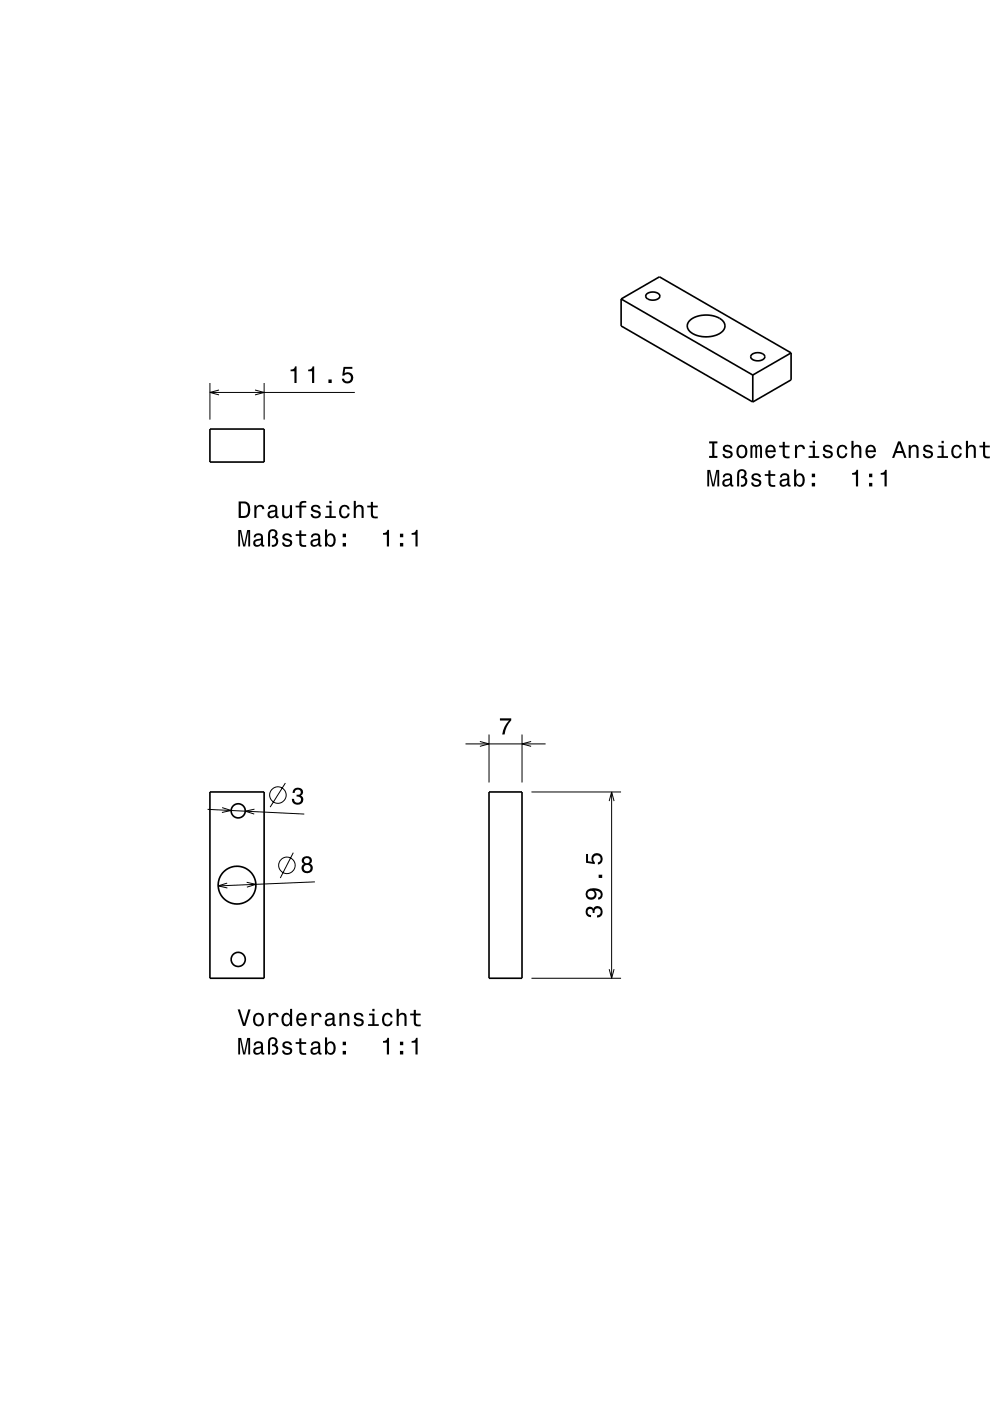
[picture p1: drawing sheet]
<svg xmlns="http://www.w3.org/2000/svg" width="210mm" height="297mm" viewBox="0 0 210 297" stroke-linecap="round" stroke-linejoin="round" font-family="sans-serif">
<g fill="none" stroke="#000" stroke-width=".21">
<path d="M44.5 81.2v7.8M44.5 83.2h30.8M46.5 82.7l-2 .5 2 .5M54.1 82.7l1.9 .5-1.9 .5M56 81.2v7.8M98.8 157.7h16.9M101.8 157.2l2 .5-2 .5M103.8 155.7v10.2M110.8 155.7v10.2M112.7 157.2l-1.9 .5 1.9 .5M44 171.6l20.6 1M47.1 171.2l1.9 .6-1.9 .5"/>
<path d="M54 171.6l-2 .4 1.9 .6M60.5 166l-3.2 5.1M112.8 167.9h19M129.2 169.8l.6-1.9 .5 1.9M129.8 167.9v39.5M48.2 187.2l-1.9 .6 1.9 .5M52.3 187.1l2 .4-1.9 .6M62.2 180.8l-2.7 5.4M66.8 187l-20.5 .8M112.8 207.4h19M129.2 205.5l.6 1.9 .5-1.9"/>
<circle cx="59" cy="168.6" r="1.75"/>
<circle cx="60.9" cy="183.5" r="1.75"/>
</g>
<g fill="none" stroke="#000" stroke-width=".35">
<path d="M131.8 63.4l8.1-4.7 27.9 16.1M131.8 63.4l27.9 16.1M131.8 63.4v5.7l27.9 16.1M137.2 62.4a1.97 1.97 0 0 1 2.8 .2 1.24 1.24 0 0 1-1.7 1 1.03 1.03 0 0 1-1.2-1.1zM146.4 67.9a5.6 5.6 0 0 1 7.1 .4 1.78 1.78 0 0 1-1.2 2.6 5.6 5.6 0 0 1-6.2-.9l-.3-.6v-.5zM159.5 75.2a1.84 1.84 0 0 1 2.8 .4 1.81 1.81 0 0 1-2.9 .3l-.1-.3zM159.7 79.5v5.7M167.8 74.8l-8.1 4.7M167.8 74.8v5.7l-8.1 4.7M44.5 91h11.5v7h-11.5zM44.5 167.9h11.5v39.5h-11.5zM103.8 167.9h7v39.5h-7z"/>
<circle cx="50.5" cy="171.9" r="1.5"/>
<circle cx="50.3" cy="187.7" r="4"/>
<circle cx="50.5" cy="203.4" r="1.5"/>
</g>
<g fill="#000">
<path d="M106.1 152.3h2.4v.4a5.3 5.3 0 0 0-1.4 3h-.6a5.2 5.2 0 0 1 1.5-2.9h-1.9zM62.4 167.3a1.08 1.08 0 0 1 1.4-.2 1.08 1.08 0 0 1 .4 1.3l-.4 .3a1.06 1.06 0 0 1 .5 1.3 1.06 1.06 0 0 1-1.3 .6 1.1 1.1 0 0 1-1.1-1.2h.5a.71 .71 0 0 0 .9 .8 .71 .71 0 0 0 .2-1.3h-.6v-.4a.61 .61 0 0 0 .8-.3 .61 .61 0 0 0-.2-.8 .61 .61 0 0 0-.8 .2l-.2 .5h-.4z"/>
<path d="M61.6 78.4v.3h.9v2.5h.4v-3.5h-.3a.77 .77 0 0 1-1 .7zM65.4 78.4v.3h.8v2.5h.5v-3.5h-.4a.77 .77 0 0 1-.9 .7zM69.7 80.5v.7h.7v-.7zM72.9 77.8l-.3 1.8h.4a.8 .8 0 0 1 1.3-.2 .8 .8 0 0 1-.1 1.3 .8 .8 0 0 1-1.2-.4h-.5a1.21 1.21 0 0 0 1.5 1 1.21 1.21 0 0 0 .8-1.6 1.21 1.21 0 0 0-1.7-.6l.1-.9h1.6v-.4z"/>
<path d="M150.5 93.6v.4h.6v2.7h-.6v.4h1.7v-.4h-.6v-2.7h.6v-.4zM153.6 94.5a.76 .76 0 0 0-.2 .9 .76 .76 0 0 0 .7 .4l.9 .4a.63 .63 0 0 1-.6 .6 .63 .63 0 0 1-.7-.6h-.4a1.07 1.07 0 0 0 1.2 1 1.07 1.07 0 0 0 .9-1.2l-.4-.4-1.1-.3a.54 .54 0 0 1 .4-.7 .54 .54 0 0 1 .6 .5h.5a1.03 1.03 0 0 0-.7-.9 1.03 1.03 0 0 0-1.1 .3zM156.5 94.7a1.53 1.53 0 0 0 .9 2.5 1.48 1.48 0 0 0 1.2-1.5 1.48 1.48 0 0 0-1.2-1.4l-.5 .1zM156.9 95a.67 .67 0 0 1 .7-.3 .67 .67 0 0 1 .5 .6 1.11 1.11 0 0 1-.7 1.5 1.17 1.17 0 0 1-.5-1.8zM159.2 94.4v2.7h.4v-1.8l.2-.6h.3l.1 .3 .1 2.1h.3l.1-2.1 .3-.4 .2 .2 .1 .4v1.9h.4v-1.9a.69 .69 0 0 0-.6-.9l-.5 .4-.2-.3-.3-.1-.5 .4v-.3zM162.7 94.7a1.54 1.54 0 0 0 .8 2.5 1.06 1.06 0 0 0 1-.9h-.4l-.2 .4-.4 .1a.76 .76 0 0 1-.7-.9h1.8a1.17 1.17 0 0 0-.5-1.4 1.17 1.17 0 0 0-1.4 .2zM163 94.9a.66 .66 0 0 1 .8-.1 .66 .66 0 0 1 .3 .7h-1.3zM166.1 93.7v.8h-.8v.3h.8v1.8a1.05 1.05 0 0 0 1.4 .6v-.4a.68 .68 0 0 1-1-.4v-1.6h1v-.3h-1v-.8zM168.7 94.4v2.7h.4v-1.6a.67 .67 0 0 1 .4-.7 .67 .67 0 0 1 .8 .2v.2h.5a.89 .89 0 0 0-.7-.9 .89 .89 0 0 0-1 .5v-.4zM171.8 94.5v.3h.7v1.9h-1v.4h2.3v-.4h-.9v-2.2zM172.4 93.5v.5h.5v-.5zM174.9 94.5a.76 .76 0 0 0-.3 .9 .76 .76 0 0 0 .8 .4l.8 .4a.63 .63 0 0 1-.6 .6 .63 .63 0 0 1-.6-.6h-.5a1.07 1.07 0 0 0 1.2 1 1.07 1.07 0 0 0 1-1.2l-.5-.4-1-.3a.54 .54 0 0 1 .4-.7 .54 .54 0 0 1 .6 .5h.4a1.03 1.03 0 0 0-.7-.9 1.03 1.03 0 0 0-1 .3zM177.8 94.7a1.52 1.52 0 0 0 .9 2.5 1.05 1.05 0 0 0 1.1-1.1h-.4a.67 .67 0 0 1-.7 .7 .67 .67 0 0 1-.7-.6 1.12 1.12 0 0 1 .7-1.5 .6 .6 0 0 1 .6 .6h.5a1.09 1.09 0 0 0-.8-1 1.09 1.09 0 0 0-1.2 .4zM180.6 93.5v3.6h.5v-1.6a.63 .63 0 0 1 .4-.7 .63 .63 0 0 1 .8 .3v2h.4v-1.8a.88 .88 0 0 0-.5-1 .88 .88 0 0 0-1.1 .5v-1.3zM183.9 94.7a1.54 1.54 0 0 0 .8 2.5 1.06 1.06 0 0 0 1.1-.9h-.4l-.3 .4-.3 .1a.76 .76 0 0 1-.7-.9h1.7a1.17 1.17 0 0 0-.4-1.4 1.17 1.17 0 0 0-1.5 .2zM184.3 94.9a.66 .66 0 0 1 .8-.1 .66 .66 0 0 1 .3 .7h-1.3zM190.5 93.6l-1.2 3.5h.4l.4-1h1.4l.4 1h.4l-1.2-3.5zM190.8 94.1l.5 1.5h-1zM192.8 94.4v2.7h.4v-1.6a.64 .64 0 0 1 .4-.7 .64 .64 0 0 1 .8 .3l.1 2h.4v-1.8a.89 .89 0 0 0-.6-1 .89 .89 0 0 0-1.1 .5v-.4zM196.1 94.5a.76 .76 0 0 0-.2 .9 .76 .76 0 0 0 .7 .4l.9 .4a.63 .63 0 0 1-.6 .6 .63 .63 0 0 1-.7-.6h-.4a1.07 1.07 0 0 0 1.2 1 1.07 1.07 0 0 0 .9-1.2l-.4-.4-1.1-.3a.53 .53 0 0 1 .4-.7 .53 .53 0 0 1 .6 .5h.5a1.03 1.03 0 0 0-.7-.9 1.03 1.03 0 0 0-1.1 .3zM199.1 94.5v.3h.7v1.9h-.9v.4h2.2v-.4h-.9v-2.2zM199.8 93.5v.5h.4v-.5zM202.1 94.7a1.52 1.52 0 0 0 .9 2.5 1.05 1.05 0 0 0 1.1-1.1h-.5a.67 .67 0 0 1-.6 .7 .67 .67 0 0 1-.7-.6 1.11 1.11 0 0 1 .7-1.5 .6 .6 0 0 1 .6 .6h.5a1.09 1.09 0 0 0-.8-1 1.09 1.09 0 0 0-1.2 .4zM204.9 93.5v3.6h.5v-1.6a.63 .63 0 0 1 .4-.7 .63 .63 0 0 1 .8 .3v2h.4v-1.8a.88 .88 0 0 0-.6-1 .88 .88 0 0 0-1 .5v-1.3zM208.6 93.7v.8h-.8v.3h.8v1.8a1.03 1.03 0 0 0 1.4 .6v-.4a.66 .66 0 0 1-.7 0 .66 .66 0 0 1-.3-.7v-1.3h1v-.3h-1v-.8z"/>
<path d="M50.5 112.4v3.5h.4v-3.2l.7 3.2h.4l.7-3.2v3.2h.4v-3.5h-.6l-.7 3.1-.6-3.1zM54.1 113.3l-.3 .6h.4a.55 .55 0 0 1 .7-.5 .55 .55 0 0 1 .4 .8h-.2a1 1 0 0 0-1.1 .3 1 1 0 0 0-.2 1 .94 .94 0 0 0 1.6 0l.1 .3 .6 .1v-.4h-.3v-1.6a1.02 1.02 0 0 0-1.7-.6zM54.3 114.8l1.1-.3a.77 .77 0 0 1-.2 .9 .77 .77 0 0 1-.9 .1zM57.1 112.5l-.2 .8v2.6h.4v-2.5a.59 .59 0 0 1 .3-.8 .59 .59 0 0 1 .8 .3 .59 .59 0 0 1-.1 .6 .59 .59 0 0 1-.6 .2v.4a.73 .73 0 0 1 .9 .7 .73 .73 0 0 1-.9 .7v.4a1.13 1.13 0 0 0 1.3-.7 1.13 1.13 0 0 0-.5-1.4 .97 .97 0 0 0 .1-1.4 .97 .97 0 0 0-1.5 .1zM60.2 113.3a.75 .75 0 0 0-.3 .8 .75 .75 0 0 0 .8 .5l.8 .4a.63 .63 0 0 1-.6 .6 .63 .63 0 0 1-.6-.6h-.5a1.07 1.07 0 0 0 1.2 1 1.07 1.07 0 0 0 1-1.2l-.5-.4-1-.3a.54 .54 0 0 1 .4-.7 .54 .54 0 0 1 .6 .5h.4a1.03 1.03 0 0 0-.7-.9 1.03 1.03 0 0 0-1 .3zM63.5 112.5v.7h-.8v.4h.8v1.8a1.05 1.05 0 0 0 1.5 .5v-.3l-1-.2-.1-.5v-1.3h1.1v-.4h-1.1v-.7zM66.2 113.3l-.2 .6h.4a.55 .55 0 0 1 .6-.5 .55 .55 0 0 1 .4 .8h-.2a1.14 1.14 0 0 0-1.3 1 .73 .73 0 0 0 .8 .7l.4-.1 .5-.3 .1 .3 .5 .1v-.4h-.2l-.1-1.6a1.02 1.02 0 0 0-.6-.8 1.02 1.02 0 0 0-1.1 .2zM66.4 114.8l1.1-.3a.77 .77 0 0 1-.2 .9 .77 .77 0 0 1-.9 .1zM69 112.2v3.7h.4v-.5a.92 .92 0 0 0 1 .5 .92 .92 0 0 0 .7-.8 1.5 1.5 0 0 0-.9-2l-.5 .1-.3 .4v-1.4zM69.6 113.7a.63 .63 0 0 1 .7-.2 .63 .63 0 0 1 .4 .6 1.13 1.13 0 0 1-.6 1.5 1.18 1.18 0 0 1-.5-1.9zM72.7 115.1v.8h.7v-.8zM72.7 113.2v.7h.7v-.7z"/>
<path d="M50.6 106.3v3.5h1.2a1.42 1.42 0 0 0 1.3-1.7 1.38 1.38 0 0 0-1.3-1.8zM51.1 106.7l1.1 .1a1.89 1.89 0 0 1-.1 2.5l-1 .1zM54 107.1v2.7h.4v-1.5a.66 .66 0 0 1 .4-.8 .66 .66 0 0 1 .8 .2v.3h.5a.89 .89 0 0 0-.7-1 .89 .89 0 0 0-1 .6v-.5zM57.1 107.2l-.2 .7h.4a.55 .55 0 0 1 .6-.5 .55 .55 0 0 1 .4 .7l-.2 .1a1 1 0 0 0-1 .2 1 1 0 0 0-.3 1 .93 .93 0 0 0 1.6 .1l.1 .3h.6v-.3l-.2-.1-.1-1.6a1.02 1.02 0 0 0-.6-.8 1.02 1.02 0 0 0-1.1 .2zM57.3 108.8l1.1-.4a.77 .77 0 0 1-.2 .9 .77 .77 0 0 1-.9 .1l-.1-.3zM59.9 107.1v1.8a.89 .89 0 0 0 .6 1 .89 .89 0 0 0 1-.5v.4h.5v-2.7h-.5v1.6a.64 .64 0 0 1-.4 .7 .64 .64 0 0 1-.8-.3v-2zM62.7 107.2v.4h.8v2.2h.5v-2.2h1v-.4h-1v-.4l.3-.2h.7v-.4a1.04 1.04 0 0 0-1.5 .8v.2zM66.2 107.2a.75 .75 0 0 0-.2 .9 .75 .75 0 0 0 .7 .5l.9 .3a.63 .63 0 0 1-.6 .7 .63 .63 0 0 1-.7-.6h-.4a1.07 1.07 0 0 0 1.2 .9 1.07 1.07 0 0 0 .9-1.2l-.4-.4-1.1-.3a.54 .54 0 0 1 .4-.7 .54 .54 0 0 1 .7 .5h.4a1.03 1.03 0 0 0-.7-.8 1.03 1.03 0 0 0-1.1 .2zM69.2 107.2v.4h.7v1.8h-.9v.4h2.3v-.4h-1v-2.2zM69.9 106.2v.5h.5v-.5zM72.2 107.4a1.53 1.53 0 0 0 .9 2.5 1.05 1.05 0 0 0 1.1-1h-.4a.67 .67 0 0 1-.7 .6 .67 .67 0 0 1-.7-.6 1.12 1.12 0 0 1 .7-1.5 .6 .6 0 0 1 .6 .6h.5a1.09 1.09 0 0 0-.8-1 1.09 1.09 0 0 0-1.2 .4zM75 106.2v3.6h.5v-1.5a.64 .64 0 0 1 .4-.8 .64 .64 0 0 1 .8 .3v2h.5v-1.8a.88 .88 0 0 0-.6-.9 .88 .88 0 0 0-1.1 .4v-1.3zM78.7 106.4v.8h-.8v.4h.8v1.8a1.05 1.05 0 0 0 1.4 .5v-.4l-.9-.1-.1-.5v-1.3h1v-.4h-1v-.8z"/>
<path d="M81.3 113v.4h.8v2.5h.4v-3.6h-.3a.77 .77 0 0 1-.9 .7zM84.9 115.1v.8h.7v-.8zM84.9 113.2v.7h.7v-.7zM87.3 113v.4h.8v2.5h.5v-3.6h-.3a.77 .77 0 0 1-1 .7z"/>
<path d="M150.1 99.6v3.5h.4v-3.1l.6 3.1h.4l.7-3.1v3.1h.4v-3.5h-.6l-.7 3.1-.6-3.1zM153.6 100.6l-.3 .6h.4a.55 .55 0 0 1 .7-.5 .55 .55 0 0 1 .4 .8h-.2a1.14 1.14 0 0 0-1.4 .9 .73 .73 0 0 0 .8 .8l.5-.1 .4-.3 .1 .3h.6v-.3h-.3v-1.7a1.02 1.02 0 0 0-.7-.8 1.02 1.02 0 0 0-1 .3zM153.8 102.1l1.1-.3a.77 .77 0 0 1-.2 .8 .77 .77 0 0 1-.9 .1zM156.7 99.7l-.3 .9v2.5h.4v-2.5a.59 .59 0 0 1 .4-.7 .59 .59 0 0 1 .7 .3 .59 .59 0 0 1-.1 .6 .59 .59 0 0 1-.6 .2v.4a.73 .73 0 0 1 .9 .7 .73 .73 0 0 1-.9 .7v.4a1.13 1.13 0 0 0 1.3-.7 1.13 1.13 0 0 0-.5-1.4 .97 .97 0 0 0 .1-1.4 .97 .97 0 0 0-1.4 0zM159.7 100.6a.76 .76 0 0 0-.2 .8 .76 .76 0 0 0 .7 .5l.9 .3a.63 .63 0 0 1-.6 .7 .63 .63 0 0 1-.7-.6h-.4a1.07 1.07 0 0 0 1.2 .9 1.07 1.07 0 0 0 .9-1.2l-.4-.3-1.1-.4a.54 .54 0 0 1 .4-.7 .54 .54 0 0 1 .6 .5h.5a1.03 1.03 0 0 0-.7-.8 1.03 1.03 0 0 0-1.1 .3zM163 99.7v.8h-.7v.4h.7l.1 1.8a1.04 1.04 0 0 0 1.4 .5v-.4a.68 .68 0 0 1-1-.3v-1.6h1v-.4h-1v-.8zM165.8 100.6l-.3 .6h.4a.55 .55 0 0 1 .7-.5 .55 .55 0 0 1 .3 .8h-.2a1 1 0 0 0-1 .2 1 1 0 0 0-.3 1.1 .94 .94 0 0 0 1.7 0l.1 .3h.5v-.3h-.2v-.3v-1.4a1.02 1.02 0 0 0-.7-.8 1.02 1.02 0 0 0-1 .3zM165.9 102.1l1.1-.3a.77 .77 0 0 1-.2 .8 .77 .77 0 0 1-.9 .1l-.1-.3zM168.5 99.5v3.6h.4v-.4a.92 .92 0 0 0 1 .5 .92 .92 0 0 0 .8-.8 1.5 1.5 0 0 0-1-2.1l-.4 .2-.4 .3v-1.3zM169.1 101a.63 .63 0 0 1 .7-.2 .63 .63 0 0 1 .4 .5 1.13 1.13 0 0 1-.6 1.5 1.18 1.18 0 0 1-.5-1.8zM172.2 102.4v.7h.7v-.7zM172.2 100.4v.8h.7v-.8z"/>
<path d="M180.8 100.3v.3h.8v2.5h.5v-3.5h-.4a.77 .77 0 0 1-.9 .7zM184.4 102.4v.7h.7v-.7zM184.4 100.4v.8h.7v-.8zM186.9 100.3v.3h.8v2.5h.4v-3.5h-.3a.77 .77 0 0 1-.9 .7z"/>
<path d="M64.3 181.8a.84 .84 0 0 0 .2 1.4 1.11 1.11 0 0 0-.4 1.5 1.11 1.11 0 0 0 1.6 .3 1.03 1.03 0 0 0 .7-.9 1.03 1.03 0 0 0-.6-1 .89 .89 0 0 0 .3-1.1 .89 .89 0 0 0-1-.5zM64.4 184.1a.75 .75 0 0 1 1.5 0 .75 .75 0 0 1-1.5 0zM64.5 182.5a.6 .6 0 0 1 1.2 0 .6 .6 0 0 1-1.2 0z"/>
<path d="M124.5 192.5a1.17 1.17 0 0 0-.2 1.3 1.17 1.17 0 0 0 1.1 .7v-.5a.62 .62 0 0 1-.8-.3 .62 .62 0 0 1 .3-.8 .62 .62 0 0 1 .8 .2v.5h.4a.72 .72 0 0 1 .5-1 .72 .72 0 0 1 .9 .5 .72 .72 0 0 1-.5 .9l-.3 .1v.4a1.18 1.18 0 0 0 1.2-1.5 1.18 1.18 0 0 0-1.9-.6l-.1 .3a.86 .86 0 0 0-1.4-.2zM124.7 188.6a1.17 1.17 0 0 0-.3 1.7 1.17 1.17 0 0 0 1.7 .2 1.17 1.17 0 0 0 .1-1.7 1.02 1.02 0 0 1 1.3 .8 .56 .56 0 0 1-.6 .7v.4a1.18 1.18 0 0 0 1-1.2 1.18 1.18 0 0 0-1.2-1.1 2.88 2.88 0 0 0-2 .2zM124.7 189.5a.74 .74 0 0 1 1.4 0 .74 .74 0 0 1-1.4 0zM127 185.4v.7h.8v-.7zM124.3 181.1v1.8l1.9 .3v-.4a.78 .78 0 0 1-.2-1.2 .78 .78 0 0 1 1.2 0 .78 .78 0 0 1-.1 1.2h-.2v.5a1.21 1.21 0 0 0 1-1.5 1.21 1.21 0 0 0-1.6-.8 1.21 1.21 0 0 0-.6 1.7l-.9-.1v-1.5z"/>
<path d="M50.4 214l1.2 3.5h.5l1.1-3.5h-.5l-.9 3-.9-3zM54 215.1a1.53 1.53 0 0 0 .8 2.5 1.48 1.48 0 0 0 1.2-1.4 1.48 1.48 0 0 0-1.2-1.5l-.5 .1zM54.3 215.4a.67 .67 0 0 1 .7-.3 .67 .67 0 0 1 .5 .6 1.11 1.11 0 0 1-.7 1.5 1.17 1.17 0 0 1-.5-1.8zM57 214.8v2.7h.4v-1.5a.66 .66 0 0 1 .4-.8 .66 .66 0 0 1 .8 .2l.1 .3h.4a.89 .89 0 0 0-.7-1 .89 .89 0 0 0-1 .6v-.5zM60 215.1a1.57 1.57 0 0 0 .8 2.5l.4-.1 .3-.4v.4h.5v-3.6h-.5v1.3a.89 .89 0 0 0-1.5-.1zM60.3 215.4a.62 .62 0 0 1 .7-.3 .62 .62 0 0 1 .5 .6 1.11 1.11 0 0 1-.7 1.5 1.19 1.19 0 0 1-.5-1.8zM63.1 215.1a1.54 1.54 0 0 0 .8 2.5 1.05 1.05 0 0 0 1.1-.9h-.4l-.2 .4-.4 .1a.75 .75 0 0 1-.7-.9h1.8a1.16 1.16 0 0 0-.5-1.4 1.16 1.16 0 0 0-1.5 .2zM63.5 215.3a.66 .66 0 0 1 .8-.1 .66 .66 0 0 1 .3 .7h-1.3zM66.1 214.8v2.7h.5v-1.5a.66 .66 0 0 1 .3-.8 .66 .66 0 0 1 .8 .2l.1 .3h.4a.89 .89 0 0 0-.7-1 .89 .89 0 0 0-1 .6v-.5zM69.3 214.9l-.3 .7h.4a.55 .55 0 0 1 .7-.5 .55 .55 0 0 1 .4 .7l-.3 .1a1 1 0 0 0-1 .2 1 1 0 0 0-.3 1 .94 .94 0 0 0 1.7 .1l.1 .3h.6v-.3l-.3-.1v-1.6a1.02 1.02 0 0 0-1.7-.6zM69.4 216.5l1.1-.4a.77 .77 0 0 1-.2 .9 .77 .77 0 0 1-.9 .1zM72 214.8v2.7h.5v-1.5a.63 .63 0 0 1 .4-.8 .63 .63 0 0 1 .7 .3l.1 2h.4v-1.8a.89 .89 0 0 0-.6-.9 .89 .89 0 0 0-1.1 .4v-.4zM75.3 214.9a.75 .75 0 0 0-.2 .9 .75 .75 0 0 0 .7 .5l.9 .3a.63 .63 0 0 1-.6 .7 .63 .63 0 0 1-.7-.6h-.4a1.07 1.07 0 0 0 1.2 .9 1.07 1.07 0 0 0 .9-1.2l-.4-.4-1.1-.3a.54 .54 0 0 1 .4-.7 .54 .54 0 0 1 .7 .5h.4a1.03 1.03 0 0 0-.7-.8 1.03 1.03 0 0 0-1.1 .2zM78.3 214.9v.4h.7v1.8h-.9v.4h2.3v-.4h-1v-2.2zM79 213.9v.5h.5v-.5zM81.4 215.1a1.53 1.53 0 0 0 .8 2.5 1.05 1.05 0 0 0 1.1-1h-.4a.67 .67 0 0 1-.7 .6 .67 .67 0 0 1-.7-.6 1.12 1.12 0 0 1 .7-1.5 .59 .59 0 0 1 .6 .6h.5a1.09 1.09 0 0 0-.8-1 1.09 1.09 0 0 0-1.1 .4zM84.2 213.9v3.6h.4v-1.5a.63 .63 0 0 1 .4-.8 .63 .63 0 0 1 .8 .3v2h.5v-1.8a.88 .88 0 0 0-.6-.9 .88 .88 0 0 0-1.1 .4v-1.3zM87.8 214.1v.8h-.8v.4h.8v1.8a1.05 1.05 0 0 0 1.4 .5v-.4l-.9-.1-.1-.5v-1.3h1v-.4h-1v-.8z"/>
<path d="M50.5 220.1v3.5h.4v-3.2l.7 3.2h.4l.7-3.2v3.2h.4v-3.5h-.6l-.7 3.1-.6-3.1zM54.1 221l-.3 .6h.4a.55 .55 0 0 1 .7-.5 .55 .55 0 0 1 .4 .8h-.2a1 1 0 0 0-1.1 .3 1 1 0 0 0-.2 1 .94 .94 0 0 0 1.6 0l.1 .3 .6 .1v-.4h-.3v-1.6a1.02 1.02 0 0 0-1.7-.6zM54.3 222.5l1.1-.3a.77 .77 0 0 1-.2 .9 .77 .77 0 0 1-.9 .1zM57.1 220.2l-.2 .8v2.6h.4v-2.5a.59 .59 0 0 1 .3-.8 .59 .59 0 0 1 .8 .3 .59 .59 0 0 1-.1 .6 .59 .59 0 0 1-.6 .2v.4a.73 .73 0 0 1 .9 .7 .73 .73 0 0 1-.9 .7v.4a1.13 1.13 0 0 0 1.3-.7 1.13 1.13 0 0 0-.5-1.4 .97 .97 0 0 0 .1-1.4 .97 .97 0 0 0-1.5 .1zM60.2 221a.75 .75 0 0 0-.3 .8 .75 .75 0 0 0 .8 .5l.8 .4a.63 .63 0 0 1-.6 .6 .63 .63 0 0 1-.6-.6h-.5a1.07 1.07 0 0 0 1.2 1 1.07 1.07 0 0 0 1-1.2l-.5-.4-1-.3a.54 .54 0 0 1 .4-.7 .54 .54 0 0 1 .6 .5h.4a1.03 1.03 0 0 0-.7-.9 1.03 1.03 0 0 0-1 .3zM63.5 220.2v.7h-.8v.4h.8v1.8a1.05 1.05 0 0 0 1.5 .5v-.3a.68 .68 0 0 1-1-.4l-.1-1.6h1.1v-.4h-1.1v-.7zM66.2 221l-.2 .6h.4a.55 .55 0 0 1 .6-.5 .55 .55 0 0 1 .4 .8h-.2a1.14 1.14 0 0 0-1.3 1 .73 .73 0 0 0 .8 .7l.4-.1 .5-.3 .1 .3 .5 .1v-.4h-.2l-.1-1.6a1.02 1.02 0 0 0-.6-.8 1.02 1.02 0 0 0-1.1 .2zM66.4 222.5l1.1-.3a.77 .77 0 0 1-.2 .9 .77 .77 0 0 1-.9 .1zM69 219.9v3.7h.4v-.5a.93 .93 0 0 0 1 .5 .93 .93 0 0 0 .7-.8 1.5 1.5 0 0 0-.9-2l-.5 .1-.3 .4v-1.4zM69.6 221.4a.63 .63 0 0 1 .7-.2 .63 .63 0 0 1 .4 .6 1.13 1.13 0 0 1-.6 1.5 1.18 1.18 0 0 1-.5-1.9zM72.7 222.8v.8h.7v-.8zM72.7 220.9v.7h.7v-.7z"/>
<path d="M81.3 220.7v.4h.8v2.5h.4v-3.6h-.3a.77 .77 0 0 1-.9 .7zM84.9 222.8v.8h.7v-.8zM84.9 220.9v.7h.7v-.7zM87.3 220.7v.4h.8v2.5h.5v-3.6h-.3a.77 .77 0 0 1-1 .7z"/>
</g>
</svg>
